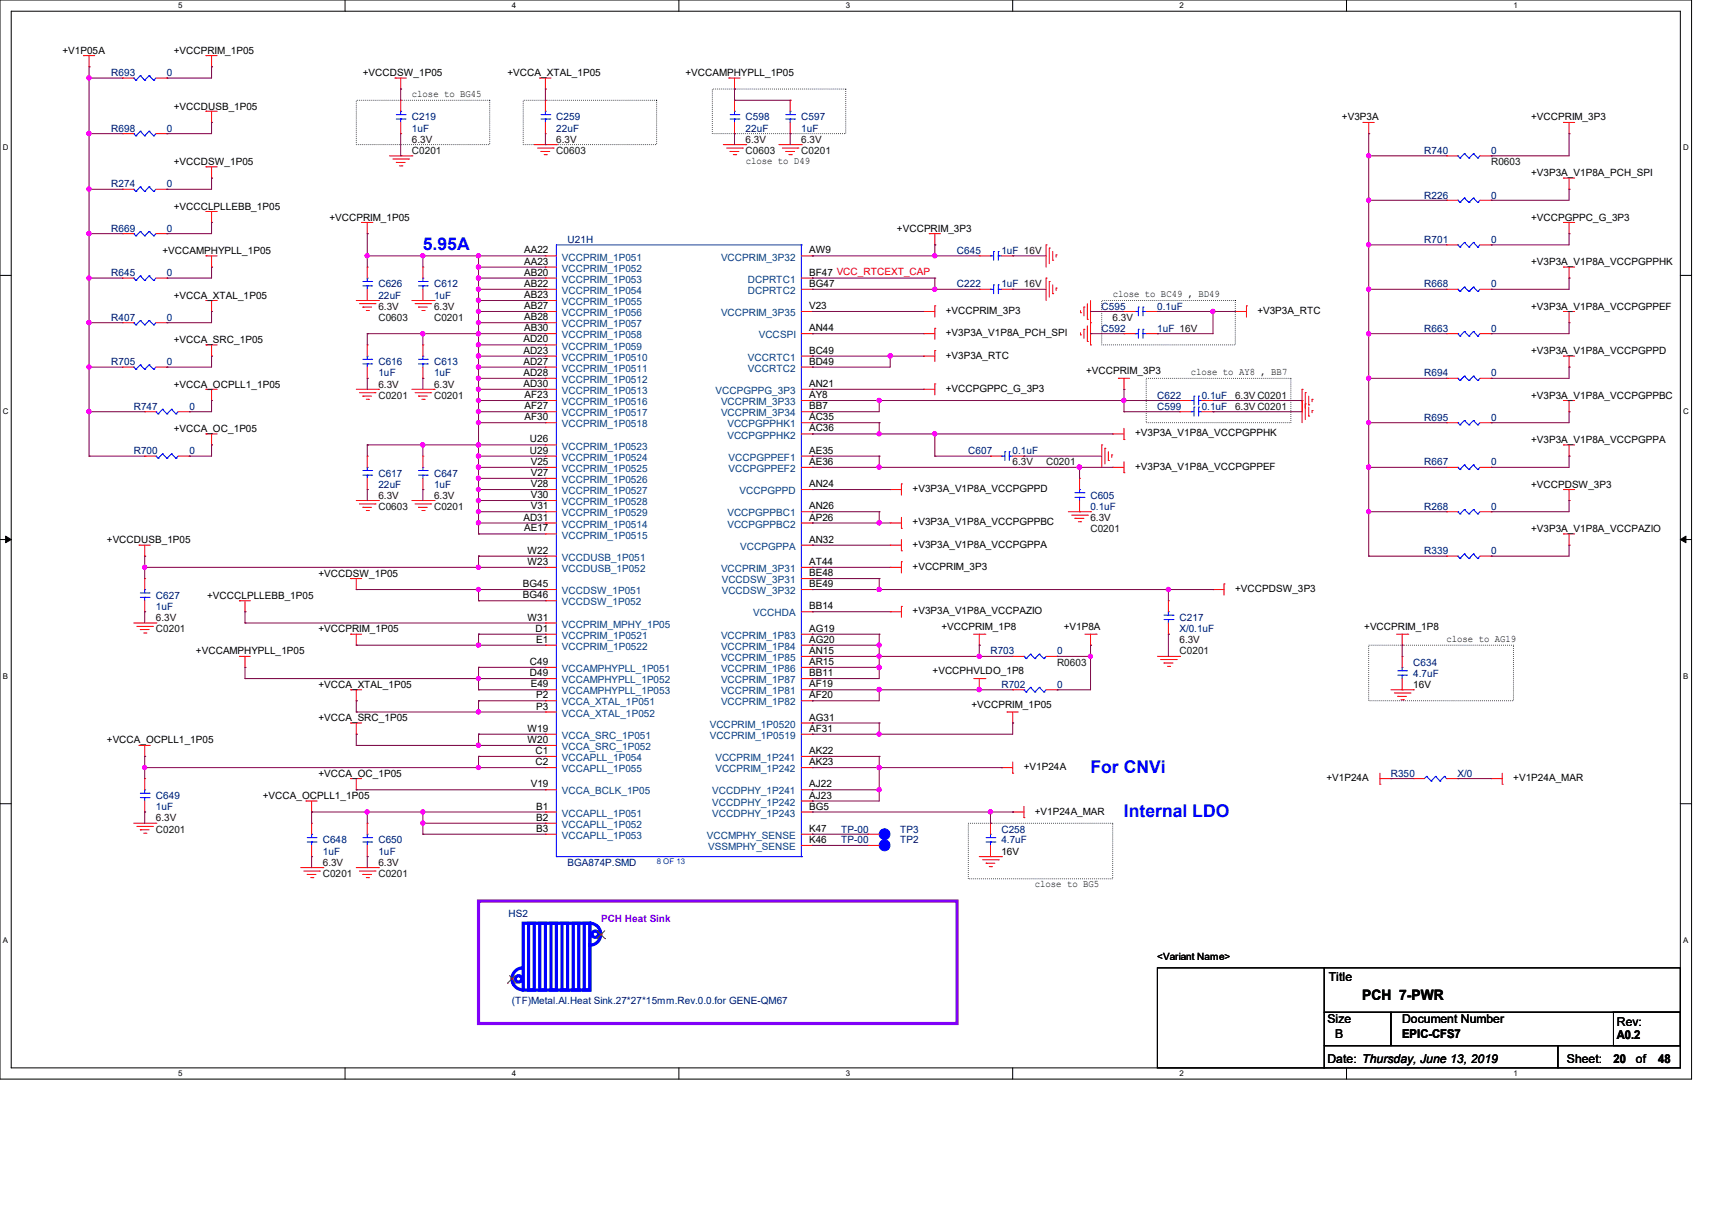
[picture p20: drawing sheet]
<svg xmlns="http://www.w3.org/2000/svg" width="297mm" height="210mm" viewBox="0 0 297 210" stroke-linecap="round" stroke-linejoin="round" font-family="sans-serif">
<defs><g id="words">
<g font-size="3" fill="#00f">
<text x="73.4" y="43.4">5.95A</text>
<text x="189.2" y="134.1">For CNVi</text>
<text x="195" y="141.9">Internal LDO</text>
</g>
<text font-size="2.5" x="236.3" y="173.6">PCH 7-PWR</text>
<g font-size="2.1">
<text x="230.5" y="170.3">Title</text>
<text x="230.3" y="177.6">Size</text>
<text x="243.3" y="177.6">Document Number</text>
<text x="280.5" y="178">Rev:</text>
<text x="230.3" y="184.4">Date: Thursday, June 13, 2019</text>
<text x="231.7" y="180.1">B</text>
<text x="243.2" y="180.2">EPIC-CFS7</text>
<text x="271.8" y="184.4">Sheet:</text>
<text x="279.9" y="184.4">20</text>
<text x="280.5" y="180.4">A0.2</text>
<text x="283.8" y="184.4">of</text>
<text x="287.7" y="184.4">48</text>
</g>
<g font-size="1.7">
<text x="10.8" y="9.4">+V1P05A</text>
<text x="30.1" y="9.4">+VCCPRIM_1P05</text>
<text x="62.9" y="13.2">+VCCDSW_1P05</text>
<text x="71.5" y="16.8">close to BG45</text>
<text x="88" y="13.2">+VCCA_XTAL_1P05</text>
<text x="118.9" y="13.2">+VCCAMPHYPLL_1P05</text>
<text x="30.1" y="19">+VCCDUSB_1P05</text>
<text x="232.8" y="20.9">+V3P3A</text>
<text x="265.6" y="20.9">+VCCPRIM_3P3</text>
<text x="30.1" y="28.7">+VCCDSW_1P05</text>
<text x="129.4" y="28.4">close to D49</text>
<text x="265.6" y="30.6">+V3P3A_V1P8A_PCH_SPI</text>
<text x="30.1" y="36.4">+VCCCLPLLEBB_1P05</text>
<text x="57.1" y="38.3">+VCCPRIM_1P05</text>
<text x="155.6" y="40.2">+VCCPRIM_3P3</text>
<text x="265.6" y="38.3">+VCCPGPPC_G_3P3</text>
<text x="28.2" y="44.1">+VCCAMPHYPLL_1P05</text>
<text x="90.9" y="44">AA22</text>
<text x="90.9" y="45.9">AA23</text>
<text x="90.9" y="47.8">AB20</text>
<text x="140.4" y="47.8">BF47 VCC_RTCEXT_CAP</text>
<text x="140.4" y="44">AW9</text>
<text x="265.6" y="46">+V3P3A_V1P8A_VCCPGPPHK</text>
<text x="30.1" y="51.8">+VCCA_XTAL_1P05</text>
<text x="90.9" y="49.8">AB22</text>
<text x="90.9" y="51.7">AB23</text>
<text x="90.9" y="53.6">AB27</text>
<text x="140.4" y="53.6">V23</text>
<text x="140.4" y="49.8">BG47</text>
<text x="193" y="51.6">close to BC49 , BD49</text>
<text x="265.6" y="53.8">+V3P3A_V1P8A_VCCPGPPEF</text>
<text x="30.1" y="59.5">+VCCA_SRC_1P05</text>
<text x="90.8" y="59.4">AD20</text>
<text x="90.9" y="55.6">AB28</text>
<text x="90.9" y="57.5">AB30</text>
<text x="140.4" y="57.5">AN44</text>
<text x="164.1" y="54.5">+VCCPRIM_3P3</text>
<text x="164.1" y="58.4">+V3P3A_V1P8A_PCH_SPI</text>
<text x="218.1" y="54.5">+V3P3A_RTC</text>
<text x="90.8" y="61.4">AD23</text>
<text x="90.8" y="63.3">AD27</text>
<text x="90.8" y="65.2">AD28</text>
<text x="140.4" y="63.3">BD49</text>
<text x="140.4" y="61.4">BC49</text>
<text x="164.1" y="62.2">+V3P3A_RTC</text>
<text x="188.4" y="64.9">+VCCPRIM_3P3</text>
<text x="206.6" y="65.1">close to AY8 , BB7</text>
<text x="265.6" y="61.5">+V3P3A_V1P8A_VCCPGPPD</text>
<text x="30.1" y="67.3">+VCCA_OCPLL1_1P05</text>
<text x="90.8" y="67.1">AD30</text>
<text x="91" y="69.1">AF23</text>
<text x="91" y="71">AF27</text>
<text x="140.4" y="71">BB7</text>
<text x="140.4" y="67.1">AN21</text>
<text x="140.4" y="69.1">AY8</text>
<text x="164.1" y="68">+VCCPGPPC_G_3P3</text>
<text x="265.6" y="69.2">+V3P3A_V1P8A_VCCPGPPBC</text>
<text x="30.1" y="75">+VCCA_OC_1P05</text>
<text x="91" y="72.9">AF30</text>
<text x="91.9" y="76.8">U26</text>
<text x="140.4" y="72.9">AC35</text>
<text x="140.4" y="74.9">AC36</text>
<text x="196.9" y="75.7">+V3P3A_V1P8A_VCCPGPPHK</text>
<text x="265.6" y="76.9">+V3P3A_V1P8A_VCCPGPPA</text>
<text x="91.9" y="78.7">U29</text>
<text x="92.1" y="82.6">V27</text>
<text x="92.1" y="80.7">V25</text>
<text x="140.4" y="78.7">AE35</text>
<text x="140.4" y="80.7">AE36</text>
<text x="196.9" y="81.5">+V3P3A_V1P8A_VCCPGPPEF</text>
<text x="92.1" y="88.4">V31</text>
<text x="92.1" y="86.4">V30</text>
<text x="92.1" y="84.5">V28</text>
<text x="140.4" y="84.5">AN24</text>
<text x="140.4" y="88.4">AN26</text>
<text x="158.3" y="85.4">+V3P3A_V1P8A_VCCPGPPD</text>
<text x="265.6" y="84.6">+VCCPDSW_3P3</text>
<text x="18.5" y="94.3">+VCCDUSB_1P05</text>
<text x="90.8" y="90.3">AD31</text>
<text x="90.9" y="92.2">AE17</text>
<text x="140.4" y="90.3">AP26</text>
<text x="140.4" y="94.2">AN32</text>
<text x="158.3" y="95">+V3P3A_V1P8A_VCCPGPPA</text>
<text x="158.3" y="91.2">+V3P3A_V1P8A_VCCPGPPBC</text>
<text x="265.6" y="92.4">+V3P3A_V1P8A_VCCPAZIO</text>
<text x="55.2" y="100.1">+VCCDSW_1P05</text>
<text x="90.7" y="101.9">BG45</text>
<text x="91.5" y="96.1">W22</text>
<text x="91.5" y="98">W23</text>
<text x="140.4" y="101.9">BE49</text>
<text x="140.4" y="100">BE48</text>
<text x="140.4" y="98">AT44</text>
<text x="158.3" y="98.9">+VCCPRIM_3P3</text>
<text x="35.9" y="103.9">+VCCCLPLLEBB_1P05</text>
<text x="90.7" y="103.8">BG46</text>
<text x="91.5" y="107.7">W31</text>
<text x="140.4" y="105.7">BB14</text>
<text x="158.3" y="106.6">+V3P3A_V1P8A_VCCPAZIO</text>
<text x="214.3" y="102.8">+VCCPDSW_3P3</text>
<text x="34" y="113.6">+VCCAMPHYPLL_1P05</text>
<text x="55.2" y="109.7">+VCCPRIM_1P05</text>
<text x="92.9" y="109.6">D1</text>
<text x="93" y="111.5">E1</text>
<text x="140.4" y="109.6">AG19</text>
<text x="140.4" y="111.5">AG20</text>
<text x="140.4" y="113.5">AN15</text>
<text x="163.3" y="109.3">+VCCPRIM_1P8</text>
<text x="184.6" y="109.3">+V1P8A</text>
<text x="236.7" y="109.3">+VCCPRIM_1P8</text>
<text x="250.9" y="111.5">close to AG19</text>
<text x="55.2" y="119.4">+VCCA_XTAL_1P05</text>
<text x="91.9" y="115.4">C49</text>
<text x="91.9" y="117.3">D49</text>
<text x="92.1" y="119.3">E49</text>
<text x="140.4" y="119.3">AF19</text>
<text x="140.4" y="117.3">BB11</text>
<text x="140.4" y="115.4">AR15</text>
<text x="161.8" y="117.1">+VCCPHVLDO_1P8</text>
<text x="245.2" y="119.4">16V</text>
<text x="55.2" y="125.2">+VCCA_SRC_1P05</text>
<text x="93" y="121.2">P2</text>
<text x="93" y="123.1">P3</text>
<text x="140.4" y="121.2">AF20</text>
<text x="140.4" y="125.1">AG31</text>
<text x="168.5" y="122.9">+VCCPRIM_1P05</text>
<text x="18.5" y="129">+VCCA_OCPLL1_1P05</text>
<text x="91.5" y="127">W19</text>
<text x="91.5" y="128.9">W20</text>
<text x="92.9" y="130.9">C1</text>
<text x="140.4" y="127">AF31</text>
<text x="140.4" y="130.9">AK22</text>
<text x="55.2" y="134.8">+VCCA_OC_1P05</text>
<text x="92.1" y="136.7">V19</text>
<text x="92.9" y="132.8">C2</text>
<text x="140.4" y="136.7">AJ22</text>
<text x="140.4" y="132.8">AK23</text>
<text x="177.6" y="133.6">+V1P24A</text>
<text x="230.1" y="135.6">+V1P24A</text>
<text x="262.5" y="135.6">+V1P24A_MAR</text>
<text x="45.6" y="138.7">+VCCA_OCPLL1_1P05</text>
<text x="93" y="142.5">B2</text>
<text x="93" y="140.5">B1</text>
<text x="140.4" y="138.6">AJ23</text>
<text x="140.4" y="140.5">BG5</text>
<text x="179.5" y="141.4">+V1P24A_MAR</text>
<text x="93" y="144.4">B3</text>
<text x="140.4" y="144.4">K47</text>
<text x="140.4" y="146.3">K46</text>
<text x="173.7" y="148.3">16V</text>
<text x="179.5" y="153.9">close to BG5</text>
<text x="200.8" y="166.7">&lt;Variant Name&gt;</text>
</g>
<g font-size="1.7" fill="#000080">
<text x="19.3" y="13.2">R693</text>
<text x="29" y="13.2">0</text>
<text x="19.3" y="22.9">R698</text>
<text x="29" y="22.9">0</text>
<text x="71.5" y="20.9">C219</text>
<text x="71.5" y="22.9">1uF</text>
<text x="96.5" y="20.9">C259</text>
<text x="96.5" y="22.9">22uF</text>
<text x="129.4" y="20.9">C598</text>
<text x="129.4" y="22.9">22uF</text>
<text x="139" y="20.9">C597</text>
<text x="139" y="22.9">1uF</text>
<text x="247.1" y="26.7">R740</text>
<text x="258.7" y="26.7">0</text>
<text x="19.3" y="32.5">R274</text>
<text x="29" y="32.5">0</text>
<text x="247.1" y="34.5">R226</text>
<text x="258.7" y="34.5">0</text>
<text x="19.3" y="40.2">R669</text>
<text x="29" y="40.2">0</text>
<text x="19.3" y="48">R645</text>
<text x="29" y="48">0</text>
<text x="98.5" y="42.2">U21H</text>
<text x="166" y="44.1">C645</text>
<text x="173.7" y="44.1">1uF 16V</text>
<text x="247.1" y="42.2">R701</text>
<text x="258.7" y="42.2">0</text>
<text x="65.7" y="49.9">C626</text>
<text x="65.7" y="51.8">22uF</text>
<text x="75.3" y="49.9">C612</text>
<text x="75.3" y="51.8">1uF</text>
<text x="166" y="49.9">C222</text>
<text x="173.7" y="49.9">1uF 16V</text>
<text x="191.1" y="53.8">C595</text>
<text x="200.8" y="53.8">0.1uF</text>
<text x="247.1" y="49.9">R668</text>
<text x="258.7" y="49.9">0</text>
<text x="19.3" y="55.7">R407</text>
<text x="29" y="55.7">0</text>
<text x="191.1" y="57.6">C592</text>
<text x="200.8" y="57.6">1uF 16V</text>
<text x="247.1" y="57.6">R663</text>
<text x="258.7" y="57.6">0</text>
<text x="19.3" y="63.4">R705</text>
<text x="29" y="63.4">0</text>
<text x="65.7" y="63.4">C616</text>
<text x="65.7" y="65.3">1uF</text>
<text x="75.3" y="63.4">C613</text>
<text x="75.3" y="65.3">1uF</text>
<text x="247.1" y="65.3">R694</text>
<text x="258.7" y="65.3">0</text>
<text x="23.2" y="71.1">R747</text>
<text x="32.8" y="71.1">0</text>
<text x="200.8" y="69.2">C622</text>
<text x="200.8" y="71.1">C599</text>
<text x="208.5" y="69.2">0.1uF</text>
<text x="208.5" y="71.1">0.1uF</text>
<text x="247.1" y="73.1">R695</text>
<text x="258.7" y="73.1">0</text>
<text x="23.2" y="78.8">R700</text>
<text x="32.8" y="78.8">0</text>
<text x="65.7" y="82.7">C617</text>
<text x="75.3" y="82.7">C647</text>
<text x="168" y="78.8">C607</text>
<text x="175.7" y="78.8">0.1uF</text>
<text x="247.1" y="80.8">R667</text>
<text x="258.7" y="80.8">0</text>
<text x="65.7" y="84.6">22uF</text>
<text x="75.3" y="84.6">1uF</text>
<text x="189.2" y="86.6">C605</text>
<text x="189.2" y="88.5">0.1uF</text>
<text x="247.1" y="88.5">R268</text>
<text x="258.7" y="88.5">0</text>
<text x="247.1" y="96.2">R339</text>
<text x="258.7" y="96.2">0</text>
<text x="27" y="103.9">C627</text>
<text x="27" y="105.9">1uF</text>
<text x="204.6" y="107.8">C217</text>
<text x="171.8" y="113.6">R703</text>
<text x="183.4" y="113.6">0</text>
<text x="204.6" y="109.7">X/0.1uF</text>
<text x="173.7" y="119.4">R702</text>
<text x="183.4" y="119.4">0</text>
<text x="245.2" y="115.5">C634</text>
<text x="245.2" y="117.4">4.7uF</text>
<text x="241.3" y="134.8">R350</text>
<text x="252.9" y="134.8">X/0</text>
<text x="27" y="138.7">C649</text>
<text x="27" y="140.6">1uF</text>
<text x="56" y="146.4">C648</text>
<text x="56" y="148.3">1uF</text>
<text x="65.7" y="146.4">C650</text>
<text x="65.7" y="148.3">1uF</text>
<text x="146" y="144.5">TP-00</text>
<text x="146" y="146.4">TP-00</text>
<text x="156.2" y="144.5">TP3</text>
<text x="156.2" y="146.4">TP2</text>
<text x="173.7" y="144.5">C258</text>
<text x="173.7" y="146.4">4.7uF</text>
<text x="98.5" y="150.3">BGA874P.SMD</text>
<text x="88.2" y="159.1">HS2</text>
<text x="88.8" y="174.2">(TF)Metal.Al.Heat Sink.27*27*15mm.Rev.0.0.for GENE-QM67</text>
</g>
<g font-size="1.7" fill="#400000">
<text x="71.5" y="24.8">6.3V</text>
<text x="96.5" y="24.8">6.3V</text>
<text x="129.4" y="24.8">6.3V</text>
<text x="139" y="24.8">6.3V</text>
<text x="65.7" y="53.8">6.3V</text>
<text x="75.3" y="53.8">6.3V</text>
<text x="193" y="55.7">6.3V</text>
<text x="65.7" y="67.3">6.3V</text>
<text x="75.3" y="67.3">6.3V</text>
<text x="214.3" y="69.2">6.3V C0201</text>
<text x="214.3" y="71.1">6.3V C0201</text>
<text x="175.7" y="80.8">6.3V</text>
<text x="65.7" y="86.6">6.3V</text>
<text x="75.3" y="86.6">6.3V</text>
<text x="189.2" y="90.4">6.3V</text>
<text x="27" y="107.8">6.3V</text>
<text x="204.6" y="111.7">6.3V</text>
<text x="27" y="142.5">6.3V</text>
<text x="56" y="150.3">6.3V</text>
<text x="65.7" y="150.3">6.3V</text>
</g>
<g font-size="1.7" fill="#004000">
<text x="71.5" y="26.7">C0201</text>
<text x="96.5" y="26.7">C0603</text>
<text x="129.4" y="26.7">C0603</text>
<text x="139" y="26.7">C0201</text>
<text x="258.7" y="28.7">R0603</text>
<text x="65.7" y="55.7">C0603</text>
<text x="75.3" y="55.7">C0201</text>
<text x="65.7" y="69.2">C0201</text>
<text x="75.3" y="69.2">C0201</text>
<text x="181.5" y="80.8">C0201</text>
<text x="65.7" y="88.5">C0603</text>
<text x="75.3" y="88.5">C0201</text>
<text x="189.2" y="92.4">C0201</text>
<text x="27" y="109.7">C0201</text>
<text x="204.6" y="113.6">C0201</text>
<text x="183.4" y="115.5">R0603</text>
<text x="27" y="144.5">C0201</text>
<text x="56" y="152.2">C0201</text>
<text x="65.7" y="152.2">C0201</text>
</g>
<g font-size="1.7" fill="#004080">
<text x="97.5" y="45.2">VCCPRIM_1P051</text>
<text x="97.5" y="47.2">VCCPRIM_1P052</text>
<text x="125.1" y="45.2">VCCPRIM_3P32</text>
<text x="97.5" y="49.1">VCCPRIM_1P053</text>
<text x="97.5" y="51">VCCPRIM_1P054</text>
<text x="97.5" y="53">VCCPRIM_1P055</text>
<text x="129.7" y="51">DCPRTC2</text>
<text x="129.7" y="49.1">DCPRTC1</text>
<text x="97.5" y="54.9">VCCPRIM_1P056</text>
<text x="97.5" y="56.8">VCCPRIM_1P057</text>
<text x="97.5" y="58.7">VCCPRIM_1P058</text>
<text x="125.1" y="54.9">VCCPRIM_3P35</text>
<text x="131.6" y="58.7">VCCSPI</text>
<text x="97.5" y="60.7">VCCPRIM_1P059</text>
<text x="97.5" y="62.6">VCCPRIM_1P0510</text>
<text x="97.5" y="64.5">VCCPRIM_1P0511</text>
<text x="129.7" y="64.5">VCCRTC2</text>
<text x="129.7" y="62.6">VCCRTC1</text>
<text x="97.5" y="66.5">VCCPRIM_1P0512</text>
<text x="97.5" y="68.4">VCCPRIM_1P0513</text>
<text x="97.5" y="70.3">VCCPRIM_1P0516</text>
<text x="124.2" y="68.4">VCCPGPPG_3P3</text>
<text x="125.1" y="70.3">VCCPRIM_3P33</text>
<text x="97.5" y="74.2">VCCPRIM_1P0518</text>
<text x="97.5" y="72.3">VCCPRIM_1P0517</text>
<text x="125.1" y="72.3">VCCPRIM_3P34</text>
<text x="126.2" y="74.2">VCCPGPPHK1</text>
<text x="126.2" y="76.1">VCCPGPPHK2</text>
<text x="97.5" y="83.8">VCCPRIM_1P0526</text>
<text x="97.5" y="81.9">VCCPRIM_1P0525</text>
<text x="97.5" y="80">VCCPRIM_1P0524</text>
<text x="97.5" y="78">VCCPRIM_1P0523</text>
<text x="126.4" y="80">VCCPGPPEF1</text>
<text x="126.4" y="81.9">VCCPGPPEF2</text>
<text x="97.5" y="89.6">VCCPRIM_1P0529</text>
<text x="97.5" y="87.7">VCCPRIM_1P0528</text>
<text x="97.5" y="85.8">VCCPRIM_1P0527</text>
<text x="126.2" y="89.6">VCCPGPPBC1</text>
<text x="128.3" y="85.8">VCCPGPPD</text>
<text x="97.5" y="91.6">VCCPRIM_1P0514</text>
<text x="97.5" y="93.5">VCCPRIM_1P0515</text>
<text x="126.2" y="91.6">VCCPGPPBC2</text>
<text x="128.4" y="95.4">VCCPGPPA</text>
<text x="97.5" y="97.3">VCCDUSB_1P051</text>
<text x="97.5" y="99.3">VCCDUSB_1P052</text>
<text x="125.1" y="99.3">VCCPRIM_3P31</text>
<text x="125.2" y="101.2">VCCDSW_3P31</text>
<text x="97.5" y="103.1">VCCDSW_1P051</text>
<text x="97.5" y="105.1">VCCDSW_1P052</text>
<text x="125.2" y="103.1">VCCDSW_3P32</text>
<text x="130.7" y="107">VCCHDA</text>
<text x="97.5" y="108.9">VCCPRIM_MPHY_1P05</text>
<text x="97.5" y="112.8">VCCPRIM_1P0522</text>
<text x="97.5" y="110.9">VCCPRIM_1P0521</text>
<text x="125.1" y="110.9">VCCPRIM_1P83</text>
<text x="125.1" y="112.8">VCCPRIM_1P84</text>
<text x="97.5" y="116.6">VCCAMPHYPLL_1P051</text>
<text x="97.5" y="118.6">VCCAMPHYPLL_1P052</text>
<text x="125.1" y="114.7">VCCPRIM_1P85</text>
<text x="125.1" y="118.6">VCCPRIM_1P87</text>
<text x="125.1" y="116.6">VCCPRIM_1P86</text>
<text x="97.5" y="120.5">VCCAMPHYPLL_1P053</text>
<text x="97.5" y="122.4">VCCA_XTAL_1P051</text>
<text x="97.5" y="124.4">VCCA_XTAL_1P052</text>
<text x="125.1" y="120.5">VCCPRIM_1P81</text>
<text x="125.1" y="122.4">VCCPRIM_1P82</text>
<text x="97.5" y="128.2">VCCA_SRC_1P051</text>
<text x="97.5" y="130.2">VCCA_SRC_1P052</text>
<text x="123.1" y="128.2">VCCPRIM_1P0519</text>
<text x="123.1" y="126.3">VCCPRIM_1P0520</text>
<text x="97.5" y="134">VCCAPLL_1P055</text>
<text x="97.5" y="132.1">VCCAPLL_1P054</text>
<text x="97.5" y="137.9">VCCA_BCLK_1P05</text>
<text x="123.6" y="137.9">VCCDPHY_1P241</text>
<text x="124.1" y="134">VCCPRIM_1P242</text>
<text x="124.1" y="132.1">VCCPRIM_1P241</text>
<text x="97.5" y="143.7">VCCAPLL_1P052</text>
<text x="97.5" y="141.7">VCCAPLL_1P051</text>
<text x="123.6" y="139.8">VCCDPHY_1P242</text>
<text x="123.6" y="141.7">VCCDPHY_1P243</text>
<text x="97.5" y="145.6">VCCAPLL_1P053</text>
<text x="122.6" y="145.6">VCCMPHY_SENSE</text>
<text x="122.9" y="147.5">VSSMPHY_SENSE</text>
</g>
<text font-size="1.7" fill="#8000ff" x="104.3" y="159.9">PCH Heat Sink</text>
<g font-size="1.4">
<text x="30.9" y="1.4">5</text>
<text x="88.8" y="1.4">4</text>
<text x="146.7" y="1.4">3</text>
<text x="204.6" y="1.4">2</text>
<text x="262.6" y="1.4">1</text>
<text x=".5" y="26.1">D</text>
<text x="292" y="26.1">D</text>
<text x=".5" y="71.9">C</text>
<text x="292" y="71.9">C</text>
<text x=".5" y="117.8">B</text>
<text x="292" y="117.8">B</text>
<text x=".5" y="163.6">A</text>
<text x="292" y="163.6">A</text>
<text x="30.9" y="186.8">5</text>
<text x="88.8" y="186.8">4</text>
<text x="146.7" y="186.8">3</text>
<text x="204.6" y="186.8">2</text>
<text x="262.6" y="186.8">1</text>
</g>
<text font-size="1.4" fill="#00f" x="113.9" y="149.9">8 OF 13</text>
</g></defs>
<path d="M0 0h293.5v187.3h-293.5zM1.9 1.9h289.6v183.4h-289.6z" fill="none" stroke="#000" stroke-width=".17"/>
<g fill="#fff">
<path d="M30.9 .2h.8v1.5h-.8z"/>
<path d="M30.9 185.5h.8v1.6h-.8z"/>
</g>
<path d="M59.9 0v1.9M59.9 185.3v2" fill="none" stroke="#000" stroke-width=".17"/>
<g fill="#fff">
<path d="M88.8 .2h.8v1.5h-.8z"/>
<path d="M88.8 185.5h.8v1.6h-.8z"/>
</g>
<path d="M117.8 0v1.9M117.8 185.3v2" fill="none" stroke="#000" stroke-width=".17"/>
<g fill="#fff">
<path d="M146.7 .2h.8v1.5h-.8z"/>
<path d="M146.7 185.5h.8v1.6h-.8z"/>
</g>
<path d="M175.7 0v1.9M175.7 185.3v2" fill="none" stroke="#000" stroke-width=".17"/>
<g fill="#fff">
<path d="M204.6 .2h.8v1.5h-.8z"/>
<path d="M204.6 185.5h.8v1.6h-.8z"/>
</g>
<path d="M233.6 0v1.9M233.6 185.3v2" fill="none" stroke="#000" stroke-width=".17"/>
<g fill="#fff">
<path d="M262.6 .2h.7v1.5h-.7z"/>
<path d="M262.6 185.5h.7v1.6h-.7z"/>
<path d="M.5 24.8h1v1.6h-1z"/>
<path d="M292 24.8h1v1.6h-1z"/>
<path d="M.5 70.7h1v1.5h-1z"/>
<path d="M292 70.7h1v1.5h-1z"/>
</g>
<path d="M0 47.8h1.9M291.5 47.8h2" fill="none" stroke="#000" stroke-width=".17"/>
<g fill="#fff">
<path d="M.5 116.5h.9v1.6h-.9z"/>
<path d="M292 116.5h.9v1.6h-.9z"/>
</g>
<path d="M0 93.6h1.9M291.5 93.6h2" fill="none" stroke="#000" stroke-width=".17"/>
<path d="M1 93l.9 .6-.9 .6zM291.5 93.6l1-.6v1.2z" fill="#000" stroke="#000" stroke-width=".17"/>
<g fill="#fff">
<path d="M.5 162.4h.9v1.5h-.9z"/>
<path d="M292 162.4h.9v1.5h-.9z"/>
</g>
<path d="M0 139.5h1.9M291.5 139.5h2M200.8 168h28.9v17.3h-28.9zM229.7 175.7h11.6v5.8h-11.6zM229.7 168h61.8v7.7h-61.8zM241.3 175.7h50.2v5.8h-50.2zM279.9 175.7h11.6v5.8h-11.6zM229.7 181.5h40.6v3.8h-40.6zM270.3 181.5h21.2v3.8h-21.2z" fill="none" stroke="#000" stroke-width=".17"/>
<path d="M83 156.4h83v21.2h-83z" fill="none" stroke="#8000ff" stroke-width=".55"/>
<path d="M61.8 17.4h23.2v7.7h-23.2zM90.8 17.4h23.1v7.7h-23.1zM123.6 15.5h23.1v7.7h-23.1zM191.1 52.2h23.2v7.7h-23.2zM198.8 65.7h25.1v7.7h-25.1zM237.4 112h25.2v9.6h-25.2zM168 142.9h25v9.6h-25z" fill="none" stroke="#000" stroke-width=".17" stroke-dasharray="0 .3"/>
<g fill="none" stroke="#f00" stroke-width=".17">
<path d="M14.5 9.7h.1M14.5 9.7h1.9M15.5 11.6h.1M15.5 9.7v1.9M21.3 13.5h.1M21.3 13.5h1.9M27.1 13.5h1.9M29 13.5h.1M35.7 9.7h.1M35.7 19.3h.1M35.7 9.7h2M35.7 19.3h2"/>
<path d="M36.7 11.6h.1M36.7 9.7v1.9M36.7 19.3v2M68.5 13.5h.1M68.5 13.5h2M69.5 15.5h.1M69.5 17.4h.1M69.5 13.5v2M69.5 17.4v1.9M93.6 13.5h.1M93.6 13.5h2M94.6 15.5h.1"/>
<path d="M94.6 17.4h.1M94.6 13.5v2M94.6 17.4v1.9M126.4 13.5h.1M126.4 13.5h2M127.4 15.5h.1M127.4 17.4h.1M127.4 13.5v2M127.4 17.4v1.9M137.1 17.4h.1M137.1 17.4v1.9M21.3 32.9h.1"/>
<path d="M21.3 23.2h.1M21.3 32.9h1.9M21.3 23.2h1.9M27.1 32.9h1.9M27.1 23.2h1.9M29 32.9h.1M29 23.2h.1M35.7 29h.1M35.7 36.7h.1M35.7 29h2M35.7 36.7h2M36.7 21.3h.1"/>
<path d="M36.7 30.9h.1M36.7 38.6h.1M36.7 29v1.9M36.7 36.7v1.9M62.7 38.6h.1M62.7 38.6h2M63.7 38.6v2M67.6 27.1h3.9M68.2 27.6h2.7M68.7 28.2h.1M68.7 28.2h1.6M69.3 28.8h.4"/>
<path d="M69.5 23.2h.1M69.5 21.3v1.9M69.7 28.8h.1M70.9 27.6h.1M71.5 27.1h.1M92.7 25.1h3.8M93.3 25.7h2.7M93.9 26.3h.1M93.9 26.3h1.5M94.4 26.8h.4M94.6 23.2h.1M94.6 21.3v1.9"/>
<path d="M94.8 26.8h.1M96 25.7h.1M96.5 25.1h.1M125.5 25.1h3.9M126.1 25.7h2.7M126.7 26.3h.1M126.7 26.3h1.5M127.2 26.8h.4M127.4 23.2h.1M127.4 21.3v1.9M127.6 26.8h.1M128.8 25.7h.1"/>
<path d="M129.4 25.1h.1M135.1 25.1h3.9M135.7 25.7h2.7M136.3 26.3h.1M136.3 26.3h1.5M136.9 26.8h.4M137.1 23.2h.1M137.1 21.3v1.9M137.3 26.8h.1M138.4 25.7h.1M139 25.1h.1M236.5 21.3h.1"/>
<path d="M236.5 21.3h1.9M237.4 23.2h.1M237.4 21.3v1.9M251 34.8h.1M251 27.1h.1M251 27.1h1.9M251 34.8h1.9M256.8 27.1h1.9M256.8 34.8h1.9M258.7 34.8h.1M258.7 27.1h.1M271.2 21.3h.1"/>
<path d="M271.2 30.9h.1M271.2 38.6h.1M271.2 38.6h2M271.2 21.3h2M271.2 30.9h2M272.2 23.2h.1M272.2 32.9h.1M272.2 21.3v1.9M272.2 30.9v2M272.2 38.6v2M21.3 56h.1M21.3 48.3h.1"/>
<path d="M21.3 40.6h.1M21.3 40.6h1.9M21.3 56h1.9M21.3 48.3h1.9M27.1 40.6h1.9M27.1 56h1.9M27.1 48.3h1.9M29 56h.1M29 48.3h.1M29 40.6h.1M35.7 44.4h.1M35.7 52.2h.1"/>
<path d="M35.7 59.9h.1M35.7 52.2h2M35.7 44.4h2M35.7 59.9h2M36.7 46.4h.1M36.7 54.1h.1M36.7 44.4v2M36.7 52.2v1.9M36.7 59.9v1.9M61.8 52.2h3.9M62.4 52.7h2.7M62.9 53.3h.1"/>
<path d="M62.9 53.3h1.6M63.5 53.9h.4M63.7 40.6h.1M63.7 52.2h.1M63.7 46.4h.1M63.7 59.9h.1M63.7 46.4v1.9M63.7 50.2v2M63.7 59.9v1.9M63.9 53.9h.1M65.1 52.7h.1M65.7 52.2h.1"/>
<path d="M71.5 52.2h3.8M72 52.7h2.7M72.6 53.3h.1M72.6 53.3h1.5M73.2 53.9h.4M73.4 52.2h.1M73.4 46.4h.1M73.4 59.9h.1M73.4 46.4v1.9M73.4 50.2v2M73.4 59.9v1.9M73.6 53.9h.1"/>
<path d="M74.7 52.7h.1M75.3 52.2h.1M94.6 44.4h.1M94.6 46.4h.1M94.6 48.3h.1M94.6 50.2h.1M94.6 52.2h.1M94.6 54.1h.1M94.6 56h.1M94.6 57.9h.1M94.6 59.9h.1M94.6 52.2h1.9"/>
<path d="M94.6 54.1h1.9M94.6 57.9h1.9M94.6 44.4h1.9M94.6 59.9h1.9M94.6 46.4h1.9M94.6 56h1.9M94.6 48.3h1.9M94.6 50.2h1.9M139 54.1h1.9M139 57.9h1.9M139 44.4h1.9M139 48.3h1.9"/>
<path d="M139 50.2h1.9M140.9 57.9h.1M140.9 54.1h.1M140.9 50.2h.1M140.9 48.3h.1M140.9 44.4h.1M160.2 54.1h.1M160.2 57.9h.1M160.2 54.1h2M160.2 57.9h2M161.2 40.6h.1M161.2 40.6h2"/>
<path d="M162.2 42.5h.1M162.2 53.1h.1M162.2 57h.1M162.2 40.6v1.9M162.2 53.1v1.9M162.2 57v1.9M169.9 50.2h.1M169.9 44.4h.1M169.9 44.4h1.9M169.9 50.2h1.9M173.7 44.4h2M173.7 50.2h2"/>
<path d="M175.7 50.2h.1M175.7 44.4h.1M181.5 48.3h.1M181.5 42.5h.1M181.5 42.5v3.9M181.5 48.3v3.9M182 48.9h.1M182 43.1h.1M182 43.1v2.7M182 48.9v2.7M182.6 51h.1M182.6 45.2h.1"/>
<path d="M182.6 43.6v1.6M182.6 49.4v1.6M183.2 50h.1M183.2 44.2h.1M183.2 44.2v.4M183.2 50v.4M187.5 54.3h.1M187.5 58.1h.1M187.5 53.9v.4M187.5 57.7v.4M188 53.3h.1M188 57.1h.1"/>
<path d="M188 53.3v1.5M188 57.1v1.6M188.6 55.4h.1M188.6 59.3h.1M188.6 52.7v2.7M188.6 56.6v2.7M189.2 56h.1M189.2 59.9h.1M189.2 52.2v7.7M195 57.9h.1M195 54.1h.1M195 54.1h1.9"/>
<path d="M195 57.9h1.9M198.8 54.1h2M198.8 57.9h2M200.8 57.9h.1M200.8 54.1h.1M214.3 54.1h.1M214.3 54.1h1.9M216.2 53.1h.1M216.2 53.1v1.9M251 42.5h.1M251 57.9h.1M251 50.2h.1"/>
<path d="M251 57.9h1.9M251 42.5h1.9M251 50.2h1.9M256.8 57.9h1.9M256.8 42.5h1.9M256.8 50.2h1.9M258.7 42.5h.1M258.7 57.9h.1M258.7 50.2h.1M271.2 46.4h.1M271.2 54.1h.1M271.2 54.1h2"/>
<path d="M271.2 46.4h2M272.2 40.6h.1M272.2 48.3h.1M272.2 56h.1M272.2 46.4v1.9M272.2 54.1v1.9M21.3 63.7h.1M21.3 63.7h1.9M25.1 79.2h.1M25.1 71.5h.1M25.1 71.5h2M25.1 79.2h2"/>
<path d="M27.1 63.7h1.9M29 63.7h.1M30.9 71.5h2M30.9 79.2h2M32.9 79.2h.1M32.9 71.5h.1M35.7 67.6h.1M35.7 75.3h.1M35.7 67.6h2M35.7 75.3h2M36.7 61.8h.1M36.7 69.5h.1"/>
<path d="M36.7 77.2h.1M36.7 67.6v1.9M36.7 75.3v1.9M61.8 67.6h3.9M62.4 68.2h2.7M62.9 68.7h.1M62.9 68.7h1.6M63.5 69.3h.4M63.7 79.2h.1M63.7 65.7h.1M63.7 63.7v2M63.7 79.2v1.9"/>
<path d="M63.9 69.3h.1M65.1 68.2h.1M65.7 67.6h.1M71.5 67.6h3.8M72 68.2h2.7M72.6 68.7h.1M72.6 68.7h1.5M73.2 69.3h.4M73.4 79.2h.1M73.4 65.7h.1M73.4 63.7v2M73.4 79.2v1.9"/>
<path d="M73.6 69.3h.1M74.7 68.2h.1M75.3 67.6h.1M94.6 61.8h.1M94.6 63.7h.1M94.6 65.7h.1M94.6 67.6h.1M94.6 69.5h.1M94.6 73.4h.1M94.6 71.5h.1M94.6 79.2h.1M94.6 77.2h.1"/>
<path d="M94.6 67.6h1.9M94.6 61.8h1.9M94.6 65.7h1.9M94.6 69.5h1.9M94.6 77.2h1.9M94.6 71.5h1.9M94.6 79.2h1.9M94.6 63.7h1.9M94.6 73.4h1.9M139 67.6h1.9M139 61.8h1.9M139 75.3h1.9"/>
<path d="M139 69.5h1.9M139 71.5h1.9M139 79.2h1.9M139 63.7h1.9M139 73.4h1.9M140.9 73.4h.1M140.9 75.3h.1M140.9 79.2h.1M140.9 63.7h.1M140.9 61.8h.1M140.9 71.5h.1M140.9 67.6h.1"/>
<path d="M140.9 69.5h.1M160.2 67.6h.1M160.2 61.8h.1M160.2 67.6h2M160.2 61.8h2M162.2 66.6h.1M162.2 60.8h.1M162.2 60.8v1.9M162.2 66.6v1.9M171.8 79.2h.1M171.8 79.2h1.9M175.7 79.2h1.9"/>
<path d="M177.6 79.2h.1M191.1 77.2h.1M191.1 77.2v3.9M191.7 77.8h.1M191.7 77.8v2.7M192.3 79.9h.1M192.3 78.4v1.5M192.9 79h.1M192.9 79v.4M193 75.3h.1M193 75.3h2M194 65.7h.1"/>
<path d="M194 65.7h2M195 76.3h.1M195 67.6h.1M195 65.7v1.9M195 74.3v2M204.6 69.5h.1M204.6 71.5h.1M204.6 69.5h2M204.6 71.5h2M208.5 69.5h1.9M208.5 71.5h1.9M210.4 69.5h.1"/>
<path d="M210.4 71.5h.1M225.9 67.6h.1M225.9 69.5h.1M225.9 67.6v5.8M226.4 68.2h.1M226.4 70.1h.1M226.4 68.2v4.6M227 70.3h.1M227 72.2h.1M227 68.7v1.6M227 70.7v1.5M227.6 69.3h.1"/>
<path d="M227.6 71.2h.1M227.6 69.3v.4M227.6 71.2v.4M251 73.4h.1M251 65.7h.1M251 65.7h1.9M251 73.4h1.9M256.8 65.7h1.9M256.8 73.4h1.9M258.7 73.4h.1M258.7 65.7h.1M271.2 61.8h.1"/>
<path d="M271.2 69.5h.1M271.2 77.2h.1M271.2 61.8h2M271.2 69.5h2M271.2 77.2h2M272.2 63.7h.1M272.2 71.5h.1M272.2 79.2h.1M272.2 61.8v1.9M272.2 69.5v2M272.2 77.2v2M24.1 94.6h.1"/>
<path d="M24.1 94.6h2M25.1 96.5h.1M25.1 94.6v1.9M61.8 86.9h3.9M62.4 87.5h2.7M62.9 88.1h.1M62.9 88.1h1.6M63.5 88.6h.4M63.7 85h.1M63.7 83v2M63.9 88.6h.1M65.1 87.5h.1"/>
<path d="M65.7 86.9h.1M71.5 86.9h3.8M72 87.5h2.7M72.6 88.1h.1M72.6 88.1h1.5M73.2 88.6h.4M73.4 85h.1M73.4 83v2M73.6 88.6h.1M74.7 87.5h.1M75.3 86.9h.1M94.6 90.8h.1"/>
<path d="M94.6 92.7h.1M94.6 96.5h.1M94.6 98.5h.1M94.6 88.8h.1M94.6 86.9h.1M94.6 85h.1M94.6 83h.1M94.6 81.1h.1M94.6 88.8h1.9M94.6 86.9h1.9M94.6 98.5h1.9M94.6 90.8h1.9"/>
<path d="M94.6 85h1.9M94.6 81.1h1.9M94.6 92.7h1.9M94.6 96.5h1.9M94.6 83h1.9M139 88.8h1.9M139 94.6h1.9M139 98.5h1.9M139 90.8h1.9M139 85h1.9M139 81.1h1.9M140.9 81.1h.1"/>
<path d="M140.9 85h.1M140.9 88.8h.1M140.9 90.8h.1M140.9 94.6h.1M140.9 98.5h.1M154.4 98.5h.1M154.4 94.6h.1M154.4 90.8h.1M154.4 85h.1M154.4 94.6h2M154.4 98.5h2M154.4 90.8h2"/>
<path d="M154.4 85h2M156.4 97.5h.1M156.4 95.6h.1M156.4 91.7h.1M156.4 84h.1M156.4 84v1.9M156.4 89.8v1.9M156.4 93.6v2M156.4 97.5v1.9M185.3 88.8h3.9M185.9 89.4h2.7M186.5 90h.1"/>
<path d="M186.5 90h1.5M187.1 90.6h.4M187.3 88.8h.1M187.3 83h.1M187.3 83v2M187.3 86.9v1.9M187.5 90.6h.1M188.6 89.4h.1M189.2 88.8h.1M193 81.1h.1M193 81.1h2M195 82h.1"/>
<path d="M195 80.1v1.9M251 88.8h.1M251 81.1h.1M251 96.5h.1M251 88.8h1.9M251 81.1h1.9M251 96.5h1.9M256.8 88.8h1.9M256.8 81.1h1.9M256.8 96.5h1.9M258.7 88.8h.1M258.7 81.1h.1"/>
<path d="M258.7 96.5h.1M271.2 85h.1M271.2 92.7h.1M271.2 85h2M271.2 92.7h2M272.2 86.9h.1M272.2 94.6h.1M272.2 85v1.9M272.2 92.7v1.9M23.2 108.1h3.9M23.7 108.7h2.8M24.3 109.3h.1"/>
<path d="M24.3 109.3h1.6M24.9 109.9h.4M25.1 106.2h.1M25.1 100.4h.1M25.1 100.4v1.9M25.1 104.3v1.9M25.3 109.9h.1M26.5 108.7h.1M27.1 108.1h.1M41.5 113.9h.1M41.5 104.3h.1M41.5 113.9h1.9"/>
<path d="M41.5 104.3h1.9M42.5 115.8h.1M42.5 106.2h.1M42.5 104.3v1.9M42.5 113.9v1.9M60.8 119.7h.1M60.8 100.4h.1M60.8 110.1h.1M60.8 119.7h1.9M60.8 100.4h1.9M60.8 110.1h1.9M61.8 102.3h.1"/>
<path d="M61.8 112h.1M61.8 100.4v1.9M61.8 110.1v1.9M61.8 119.7v1.9M94.6 102.3h.1M94.6 104.3h.1M94.6 115.8h.1M94.6 117.8h.1M94.6 119.7h.1M94.6 108.1h.1M94.6 112h.1M94.6 110.1h.1"/>
<path d="M94.6 119.7h1.9M94.6 104.3h1.9M94.6 102.3h1.9M94.6 108.1h1.9M94.6 110.1h1.9M94.6 117.8h1.9M94.6 115.8h1.9M94.6 112h1.9M139 113.9h1.9M139 119.7h1.9M139 100.4h1.9M139 106.2h1.9"/>
<path d="M139 102.3h1.9M139 110.1h1.9M139 117.8h1.9M139 115.8h1.9M139 112h1.9M140.9 119.7h.1M140.9 110.1h.1M140.9 112h.1M140.9 113.9h.1M140.9 102.3h.1M140.9 106.2h.1M140.9 100.4h.1"/>
<path d="M140.9 117.8h.1M140.9 115.8h.1M154.4 106.2h.1M154.4 106.2h2M156.4 105.2h.1M156.4 105.2v1.9M168.9 110.1h2M168.9 117.8h2M169.9 112h.1M169.9 119.7h.1M169.9 110.1v1.9M169.9 117.8v1.9"/>
<path d="M170.9 110.1h.1M170.9 117.8h.1M175.7 119.7h.1M175.7 113.9h.1M175.7 113.9h1.9M175.7 119.7h1.9M181.5 113.9h1.9M181.5 119.7h1.9M183.4 119.7h.1M183.4 113.9h.1M188.2 110.1h2M189.2 112h.1"/>
<path d="M189.2 110.1v1.9M190.2 110.1h.1M200.8 113.9h3.8M201.3 114.5h2.7M201.9 115.1h.1M201.9 115.1h1.6M202.5 115.7h.4M202.7 110.1h.1M202.7 104.3h.1M202.7 104.3v1.9M202.7 108.1v2M202.9 115.7h.1"/>
<path d="M204 114.5h.1M204.6 113.9h.1M210.4 102.3h.1M210.4 102.3h1.9M212.3 101.3h.1M212.3 101.3v2M241.3 119.7h3.9M242.3 110.1h1.9M243.2 112h.1M243.2 119.7h.1M243.2 113.9h.1M243.2 110.1v1.9"/>
<path d="M243.2 113.9v1.9M243.2 117.8v1.9M244.2 110.1h.1M245.2 119.7h.1M24.1 129.4h.1M24.1 129.4h2M25.1 131.3h.1M25.1 135.1h.1M25.1 129.4v1.9M25.1 135.1v2M25.1 139v1.9M53.1 139h.1"/>
<path d="M53.1 139h1.9M54.1 139v1.9M60.8 125.5h.1M60.8 135.1h.1M60.8 125.5h1.9M60.8 135.1h1.9M61.8 121.6h.1M61.8 127.4h.1M61.8 137.1h.1M61.8 125.5v1.9M61.8 135.1v2M94.6 121.6h.1"/>
<path d="M94.6 123.6h.1M94.6 127.4h.1M94.6 129.4h.1M94.6 133.2h.1M94.6 131.3h.1M94.6 137.1h.1M94.6 129.4h1.9M94.6 133.2h1.9M94.6 123.6h1.9M94.6 121.6h1.9M94.6 127.4h1.9M94.6 137.1h1.9"/>
<path d="M94.6 131.3h1.9M139 139h1.9M139 125.5h1.9M139 133.2h1.9M139 121.6h1.9M139 127.4h1.9M139 137.1h1.9M139 131.3h1.9M140.9 121.6h.1M140.9 137.1h.1M140.9 139h.1M140.9 127.4h.1"/>
<path d="M140.9 125.5h.1M140.9 133.2h.1M140.9 131.3h.1M173.7 133.2h.1M173.7 133.2h2M174.7 123.6h.1M174.7 123.6h2M175.7 134.2h.1M175.7 125.5h.1M175.7 123.6v1.9M175.7 132.2v2M177.6 140v1.9"/>
<path d="M239.4 136.1h.1M239.4 135.1h1.9M239.4 134.2v1.9M241.3 135.1h.1M241.9 120.3h2.7M242.5 120.9h.1M242.5 120.9h1.5M243 121.5h.5M243.5 121.5h.1M244.6 120.3h.1M245.2 135.1h.1M245.2 135.1h1.9"/>
<path d="M251 135.1h1.9M252.9 135.1h.1M258.7 135.1h.1M258.7 135.1h1.9M260.6 136.1h.1M260.6 134.2v1.9M23.2 142.9h3.9M23.7 143.4h2.8M24.3 144h.1M24.3 144h1.6M24.9 144.6h.4M25.1 140.9h.1"/>
<path d="M25.3 144.6h.1M26.5 143.4h.1M27.1 142.9h.1M52.2 150.6h3.8M52.7 151.2h2.7M53.3 151.8h.1M53.3 151.8h1.5M53.9 152.3h.4M54.1 140.9h.1M54.1 148.7h.1M54.1 142.9h.1M54.1 142.9v1.9"/>
<path d="M54.1 146.7v2M54.3 152.3h.1M55.4 151.2h.1M56 150.6h.1M61.8 150.6h3.9M62.4 151.2h2.7M62.9 151.8h.1M62.9 151.8h1.6M63.5 152.3h.4M63.7 148.7h.1M63.7 142.9h.1M63.7 142.9v1.9"/>
<path d="M63.7 146.7v2M63.9 152.3h.1M65.1 151.2h.1M65.7 150.6h.1M94.6 144.8h.1M94.6 142.9h.1M94.6 140.9h.1M94.6 142.9h1.9M94.6 140.9h1.9M94.6 144.8h1.9M139 140.9h1.9M139 144.8h1.9"/>
<path d="M139 146.7h1.9M140.9 140.9h.1M140.9 144.8h.1M140.9 146.7h.1M150.6 144.8h.1M150.6 146.7h.1M150.6 144.8h1.9M150.6 146.7h1.9M169.9 148.7h3.8M170.5 149.2h2.7M171.1 149.8h.1M171.1 149.8h1.5"/>
<path d="M171.6 150.4h.4M171.8 148.7h.1M171.8 142.9h.1M171.8 142.9v1.9M171.8 146.7v2M172 150.4h.1M173.2 149.2h.1M173.7 148.7h.1M175.7 140.9h.1M175.7 140.9h1.9M177.6 141.9h.1M88.8 169.9h.1"/>
<path d="M104.3 162.2h.1"/>
</g>
<g fill="none" stroke="#00f" stroke-width=".17">
<path d="M23.2 13.5h.1M23.2 13.5l.4 .4M23.6 13.9h.1M24.3 13.1h.1M24.3 13.1l-.7 .8M24.3 13.1l.8 .8M25.1 13.9h.1M25.9 13.1h.1M25.9 13.1l.8 .8M25.9 13.1l-.8 .8M26.7 13.9h.1M27.1 13.5l-.4 .4"/>
<path d="M68.7 19.9h1.6M69.5 19.3h.1M69.5 19.3v.6M70.3 19.9h.1M93.9 19.9h1.5M94.6 19.3h.1M94.6 19.3v.6M95.4 19.9h.1M126.7 19.9h1.5M127.4 19.3h.1M127.4 19.3v.6M128.2 19.9h.1"/>
<path d="M136.3 19.9h1.5M137.1 19.3h.1M137.1 19.3v.6M137.8 19.9h.1M23.2 32.9h.1M23.2 23.2h.1M23.2 32.9l.4 .3M23.2 23.2l.4 .4M23.6 33.2h.1M23.6 23.6h.1M24.3 32.4h.1M24.3 22.8h.1"/>
<path d="M24.3 32.4l-.7 .8M24.3 32.4l.8 .8M24.3 22.8l-.7 .8M24.3 22.8l.8 .8M25.1 33.2h.1M25.1 23.6h.1M25.9 32.4h.1M25.9 22.8h.1M25.9 32.4l.8 .8M25.9 32.4l-.8 .8M25.9 22.8l.8 .8M25.9 22.8l-.8 .8"/>
<path d="M26.7 33.2h.1M26.7 23.6h.1M27.1 32.9l-.4 .3M27.1 23.2l-.4 .4M68.7 20.7h1.6M69.5 20.7h.1M69.5 20.7v.6M70.3 20.7h.1M93.9 20.7h1.5M94.6 20.7h.1M94.6 20.7v.6M95.4 20.7h.1"/>
<path d="M126.7 20.7h1.5M127.4 20.7h.1M127.4 20.7v.6M128.2 20.7h.1M136.3 20.7h1.5M137.1 20.7h.1M137.1 20.7v.6M137.8 20.7h.1M252.9 34.8h.1M252.9 27.1h.1M252.9 34.8l.4 .3M252.9 27.1l.4 .3"/>
<path d="M253.3 35.1h.1M253.3 27.4h.1M254 34.4h.1M254 26.7h.1M254 34.4l-.7 .7M254 34.4l.8 .7M254 26.7l-.7 .7M254 26.7l.8 .7M254.8 35.1h.1M254.8 27.4h.1M255.6 34.4h.1M255.6 26.7h.1"/>
<path d="M255.6 34.4l.8 .7M255.6 34.4l-.8 .7M255.6 26.7l.8 .7M255.6 26.7l-.8 .7M256.4 35.1h.1M256.4 27.4h.1M256.8 34.8l-.4 .3M256.8 27.1l-.4 .3M23.2 56h.1M23.2 48.3h.1M23.2 40.6h.1M23.2 56l.4 .4"/>
<path d="M23.2 48.3l.4 .4M23.2 40.6l.4 .3M23.6 56.4h.1M23.6 48.7h.1M23.6 40.9h.1M24.3 55.6h.1M24.3 47.9h.1M24.3 40.2h.1M24.3 55.6l-.7 .8M24.3 55.6l.8 .8M24.3 47.9l-.7 .8M24.3 47.9l.8 .8"/>
<path d="M24.3 40.2l-.7 .7M24.3 40.2l.8 .7M25.1 56.4h.1M25.1 48.7h.1M25.1 40.9h.1M25.9 55.6h.1M25.9 47.9h.1M25.9 40.2h.1M25.9 55.6l.8 .8M25.9 55.6l-.8 .8M25.9 47.9l.8 .8M25.9 47.9l-.8 .8"/>
<path d="M25.9 40.2l.8 .7M25.9 40.2l-.8 .7M26.7 56.4h.1M26.7 48.7h.1M26.7 40.9h.1M27.1 56l-.4 .4M27.1 48.3l-.4 .4M27.1 40.6l-.4 .3M62.9 48.9h1.6M62.9 49.6h1.6M63.7 48.3h.1M63.7 49.6h.1"/>
<path d="M63.7 48.3v.6M63.7 49.6v.6M64.5 48.9h.1M64.5 49.6h.1M72.6 48.9h1.5M72.6 49.6h1.5M73.4 48.3h.1M73.4 49.6h.1M73.4 48.3v.6M73.4 49.6v.6M74.1 48.9h.1M74.1 49.6h.1"/>
<path d="M139 42.5h.1M139 42.5h-42.5v106.2M139 42.5v106.2M171.8 50.2h.1M171.8 44.4h.1M171.8 50.2h.6M171.8 44.4h.6M172.4 49.4h.1M172.4 43.6h.1M172.4 43.6v1.6M172.4 49.4v1.6M173.2 49.4h.1"/>
<path d="M173.2 50.2h.1M173.2 43.6h.1M173.2 44.4h.1M173.2 50.2h.5M173.2 43.6v1.6M173.2 49.4v1.6M173.2 44.4h.5M196.9 57.9h.1M196.9 54.1h.1M196.9 57.9h.6M196.9 54.1h.6M197.5 57.1h.1"/>
<path d="M197.5 53.3h.1M197.5 53.3v1.5M197.5 57.1v1.6M198.3 57.1h.1M198.3 57.9h.1M198.3 53.3h.1M198.3 54.1h.1M198.3 57.9h.5M198.3 53.3v1.5M198.3 57.1v1.6M198.3 54.1h.5M252.9 42.5h.1"/>
<path d="M252.9 57.9h.1M252.9 50.2h.1M252.9 42.5l.4 .4M252.9 57.9l.4 .4M252.9 50.2l.4 .4M253.3 42.9h.1M253.3 58.3h.1M253.3 50.6h.1M254 42.1h.1M254 57.5h.1M254 49.8h.1M254 42.1l-.7 .8"/>
<path d="M254 42.1l.8 .8M254 57.5l-.7 .8M254 57.5l.8 .8M254 49.8l-.7 .8M254 49.8l.8 .8M254.8 42.9h.1M254.8 58.3h.1M254.8 50.6h.1M255.6 42.1h.1M255.6 57.5h.1M255.6 49.8h.1M255.6 42.1l.8 .8"/>
<path d="M255.6 42.1l-.8 .8M255.6 57.5l.8 .8M255.6 57.5l-.8 .8M255.6 49.8l.8 .8M255.6 49.8l-.8 .8M256.4 42.9h.1M256.4 58.3h.1M256.4 50.6h.1M256.8 42.5l-.4 .4M256.8 57.9l-.4 .4M256.8 50.2l-.4 .4M23.2 63.7h.1"/>
<path d="M23.2 63.7l.4 .4M23.6 64.1h.1M24.3 63.3h.1M24.3 63.3l-.7 .8M24.3 63.3l.8 .8M25.1 64.1h.1M25.9 63.3h.1M25.9 63.3l.8 .8M25.9 63.3l-.8 .8M26.7 64.1h.1M27.1 79.2h.1M27.1 71.5h.1"/>
<path d="M27.1 79.2l.3 .3M27.1 71.5l.3 .3M27.1 63.7l-.4 .4M27.4 79.5h.1M27.4 71.8h.1M28.2 78.8h.1M28.2 71h.1M28.2 78.8l-.8 .7M28.2 78.8l.8 .7M28.2 71l-.8 .8M28.2 71l.8 .8M29 79.5h.1"/>
<path d="M29 71.8h.1M29.8 78.8h.1M29.8 71h.1M29.8 78.8l.7 .7M29.8 78.8l-.8 .7M29.8 71l.7 .8M29.8 71l-.8 .8M30.5 79.5h.1M30.5 71.8h.1M30.9 79.2l-.4 .3M30.9 71.5l-.4 .3M62.9 62.4h1.6"/>
<path d="M62.9 63.2h1.6M63.7 61.8h.1M63.7 63.2h.1M63.7 61.8v.6M63.7 63.2v.5M64.5 62.4h.1M64.5 63.2h.1M72.6 62.4h1.5M72.6 63.2h1.5M73.4 61.8h.1M73.4 63.2h.1M73.4 61.8v.6"/>
<path d="M73.4 63.2v.5M74.1 62.4h.1M74.1 63.2h.1M173.7 79.2h.1M173.7 79.2h.6M174.3 78.4h.1M174.3 78.4v1.5M175.1 78.4h.1M175.1 79.2h.1M175.1 79.2h.6M175.1 78.4v1.5M206.6 69.5h.1"/>
<path d="M206.6 71.5h.1M206.6 69.5h.5M206.6 71.5h.5M207.1 68.7h.1M207.1 70.7h.1M207.1 68.7v1.6M207.1 70.7v1.5M207.9 68.7h.1M207.9 69.5h.1M207.9 70.7h.1M207.9 71.5h.1M207.9 69.5h.6"/>
<path d="M207.9 68.7v1.6M207.9 70.7v1.5M207.9 71.5h.6M252.9 73.4h.1M252.9 65.7h.1M252.9 73.4l.4 .3M252.9 65.7l.4 .3M253.3 73.7h.1M253.3 66h.1M254 73h.1M254 65.3h.1M254 73l-.7 .7"/>
<path d="M254 73l.8 .7M254 65.3l-.7 .7M254 65.3l.8 .7M254.8 73.7h.1M254.8 66h.1M255.6 73h.1M255.6 65.3h.1M255.6 73l.8 .7M255.6 73l-.8 .7M255.6 65.3l.8 .7M255.6 65.3l-.8 .7M256.4 73.7h.1"/>
<path d="M256.4 66h.1M256.8 73.4l-.4 .3M256.8 65.7l-.4 .3M62.9 81.7h1.6M62.9 82.5h1.6M63.7 81.1h.1M63.7 82.5h.1M63.7 81.1v.6M63.7 82.5v.5M64.5 81.7h.1M64.5 82.5h.1M72.6 81.7h1.5"/>
<path d="M72.6 82.5h1.5M73.4 81.1h.1M73.4 82.5h.1M73.4 81.1v.6M73.4 82.5v.5M74.1 81.7h.1M74.1 82.5h.1M186.5 85.5h1.5M186.5 86.3h1.5M187.3 85h.1M187.3 86.3h.1M187.3 85v.5"/>
<path d="M187.3 86.3v.6M188 85.5h.1M188 86.3h.1M252.9 88.8h.1M252.9 81.1h.1M252.9 96.5h.1M252.9 88.8l.4 .4M252.9 81.1l.4 .4M252.9 96.5l.4 .4M253.3 89.2h.1M253.3 81.5h.1M253.3 96.9h.1"/>
<path d="M254 88.4h.1M254 80.7h.1M254 96.1h.1M254 88.4l-.7 .8M254 88.4l.8 .8M254 80.7l-.7 .8M254 80.7l.8 .8M254 96.1l-.7 .8M254 96.1l.8 .8M254.8 89.2h.1M254.8 81.5h.1M254.8 96.9h.1"/>
<path d="M255.6 88.4h.1M255.6 80.7h.1M255.6 96.1h.1M255.6 88.4l.8 .8M255.6 88.4l-.8 .8M255.6 80.7l.8 .8M255.6 80.7l-.8 .8M255.6 96.1l.8 .8M255.6 96.1l-.8 .8M256.4 89.2h.1M256.4 81.5h.1M256.4 96.9h.1"/>
<path d="M256.8 88.8l-.4 .4M256.8 81.1l-.4 .4M256.8 96.5l-.4 .4M24.3 102.9h1.6M24.3 103.7h1.6M25.1 102.3h.1M25.1 103.7h.1M25.1 102.3v.6M25.1 103.7v.6M25.9 102.9h.1M25.9 103.7h.1M177.6 119.7h.1"/>
<path d="M177.6 113.9h.1M177.6 119.7l.4 .4M177.6 113.9l.4 .4M178 114.3h.1M178.8 119.3h.1M178.8 113.5h.1M178.8 119.3l-.8 .8M178.8 119.3l.7 .8M178.8 113.5l-.8 .8M178.8 113.5l.7 .8M179.5 114.3h.1M180.3 119.3h.1"/>
<path d="M180.3 113.5h.1M180.3 119.3l.8 .8M180.3 119.3l-.8 .8M180.3 113.5l.8 .8M180.3 113.5l-.8 .8M181.1 114.3h.1M181.5 119.7l-.4 .4M181.5 113.9l-.4 .4M201.9 106.8h1.6M201.9 107.5h1.6M202.7 106.2h.1M202.7 107.5h.1"/>
<path d="M202.7 106.2v.6M202.7 107.5v.6M203.5 106.8h.1M203.5 107.5h.1M242.5 116.4h1.5M242.5 117.2h1.5M243.2 115.8h.1M243.2 117.2h.1M243.2 115.8v.6M243.2 117.2v.6M244 116.4h.1M244 117.2h.1"/>
<path d="M24.3 137.7h1.6M24.3 138.4h1.6M25.1 137.1h.1M25.1 138.4h.1M25.1 137.1v.6M25.1 138.4v.6M25.9 137.7h.1M25.9 138.4h.1M178 120.1h.1M179.5 120.1h.1M181.1 120.1h.1M247.5 134.7h.1"/>
<path d="M247.5 134.7l-.4 .4M247.5 134.7l.8 .9M248.3 135.6h.1M249 134.7h.1M249 134.7l-.7 .9M249 134.7l.8 .9M249.8 135.6h.1M250.6 134.7h.1M250.6 134.7l-.8 .9M250.6 134.7l.4 .4M251 135.1h.1M53.3 145.4h1.5"/>
<path d="M53.3 146.1h1.5M54.1 144.8h.1M54.1 146.1h.1M54.1 144.8v.6M54.1 146.1v.6M54.8 145.4h.1M54.8 146.1h.1M62.9 145.4h1.6M62.9 146.1h1.6M63.7 144.8h.1M63.7 146.1h.1M63.7 144.8v.6"/>
<path d="M63.7 146.1v.6M64.5 145.4h.1M64.5 146.1h.1M96.5 148.7h.1M96.5 148.7h42.5M139 148.7h.1M171.1 145.4h1.5M171.1 146.1h1.5M171.8 144.8h.1M171.8 146.1h.1M171.8 144.8v.6M171.8 146.1v.6"/>
<path d="M172.6 145.4h.1M172.6 146.1h.1"/>
</g>
<g fill="#00f" stroke="#00f" stroke-width=".17">
<circle cx="153.5" cy="144.8" r=".93"/>
<circle cx="153.4" cy="146.7" r=".94"/>
</g>
<g fill="none" stroke="#00f" stroke-width=".55">
<path d="M90.8 160.2h11.5v11.6h-11.5zM90.8 168a1.91 1.91 0 0 0-2 1.9 1.91 1.91 0 0 0 2 1.9M91.7 160.2h1v11.6h-1zM93.6 160.2h1v11.6h-1zM95.6 160.2h.9v11.6h-.9zM97.5 160.2h1v11.6h-1zM99.4 160.2h1v11.6h-1zM101.3 160.2h1v11.6h-1zM102.3 160.2a1.9 1.9 0 0 1 1.9 1.9 1.9 1.9 0 0 1-1.9 1.9"/>
<circle cx="90" cy="169.9" r=".55"/>
<circle cx="103.3" cy="162.1" r=".56"/>
</g>
<path d="M88 170.7h.1M88.4 169.3l1 1.4M89.4 170.7h.1M89.4 169.3l-1.4 1.4M103.5 162.9h.1M103.5 161.5l1.5 1.4M105 162.9h.1M105 161.5l-1.5 1.4" fill="none" stroke="#804000" stroke-width=".17"/>
<g fill="none" stroke="#800040" stroke-width=".17">
<path d="M15.5 13.5h.1M15.5 11.6h.1M15.5 13.5h5.8M15.5 11.6v67.6M29 13.5h.1M36.7 11.6h.1M36.7 11.6v1.9h-7.7M69.5 15.5h.1M69.5 15.5v1.9M94.6 15.5h.1M94.6 15.5v1.9M127.4 15.5h.1"/>
<path d="M127.4 15.5v1.9h9.7M137.1 17.4h.1M15.5 23.2h.1M15.5 32.9h.1M15.5 23.2h5.8M15.5 32.9h5.8M29 23.2h.1M29 32.9h.1M36.7 21.3h.1M36.7 30.9h.1M36.7 38.6h.1M36.7 21.3v1.9h-7.7"/>
<path d="M36.7 30.9v2h-7.7M36.7 38.6v2h-7.7M69.5 27.1h.1M69.5 23.2v3.9M94.6 25.1h.1M94.6 23.2v1.9M127.4 23.2h.1M127.4 23.2v1.9M137.1 23.2h.1M137.1 23.2v1.9M237.4 27.1h.1M237.4 23.2h.1"/>
<path d="M237.4 34.8h.1M237.4 27.1h13.6M237.4 23.2v73.3M237.4 34.8h13.6M258.7 27.1h.1M258.7 34.8h.1M272.2 23.2h.1M272.2 32.9h.1M272.2 23.2v3.9h-13.5M272.2 32.9v1.9h-13.5M15.5 40.6h.1M15.5 48.3h.1"/>
<path d="M15.5 56h.1M15.5 48.3h5.8M15.5 56h5.8M15.5 40.6h5.8M29 40.6h.1M29 48.3h.1M29 56h.1M36.7 46.4h.1M36.7 54.1h.1M36.7 46.4v1.9h-7.7M36.7 54.1v1.9h-7.7M63.7 44.4h.1"/>
<path d="M63.7 40.6h.1M63.7 57.9h.1M63.7 57.9h30.9M63.7 40.6v5.8M63.7 57.9v2M63.7 44.4h30.9M73.4 44.4h.1M73.4 57.9h.1M73.4 44.4v2M73.4 57.9v2M83 46.4h.1M83 48.3h.1"/>
<path d="M83 59.9h.1M83 50.2h.1M83 52.2h.1M83 54.1h.1M83 56h.1M83 57.9h.1M83 44.4h.1M83 54.1h11.6M83 44.4v48.3M83 46.4h11.6M83 48.3h11.6M83 50.2h11.6"/>
<path d="M83 52.2h11.6M83 56h11.6M83 59.9h11.6M140.9 44.4h.1M140.9 50.2h.1M140.9 48.3h.1M140.9 54.1h.1M140.9 57.9h.1M140.9 54.1h19.3M140.9 48.3h21.3M140.9 50.2h29M140.9 57.9h19.3"/>
<path d="M140.9 44.4h29M162.2 42.5h.1M162.2 48.3h.1M162.2 50.2h.1M162.2 44.4h.1M162.2 42.5v1.9M162.2 48.3v1.9M175.7 50.2h.1M175.7 44.4h.1M175.7 50.2h5.8M175.7 44.4h5.8M189.2 54.1h.1"/>
<path d="M189.2 57.9h.1M189.2 54.1h5.8M189.2 57.9h5.8M200.8 54.1h.1M200.8 57.9h.1M200.8 54.1h13.5M210.4 54.1h.1M210.4 54.1v3.8h-9.6M237.4 42.5h.1M237.4 50.2h.1M237.4 57.9h.1M237.4 50.2h13.6"/>
<path d="M237.4 57.9h13.6M237.4 42.5h13.6M258.7 42.5h.1M258.7 50.2h.1M258.7 57.9h.1M272.2 40.6h.1M272.2 48.3h.1M272.2 56h.1M272.2 48.3v1.9h-13.5M272.2 56v1.9h-13.5M272.2 40.6v1.9h-13.5M15.5 63.7h.1"/>
<path d="M15.5 71.5h.1M15.5 79.2h.1M15.5 79.2h9.6M15.5 71.5h9.6M15.5 63.7h5.8M29 63.7h.1M32.9 71.5h.1M32.9 79.2h.1M36.7 61.8h.1M36.7 69.5h.1M36.7 77.2h.1M36.7 77.2v2h-3.8"/>
<path d="M36.7 69.5v2h-3.8M36.7 61.8v1.9h-7.7M63.7 65.7h.1M63.7 77.2h.1M63.7 65.7v1.9M63.7 77.2v2M63.7 77.2h30.9M73.4 65.7h.1M73.4 77.2h.1M73.4 65.7v1.9M73.4 77.2v2M83 61.8h.1"/>
<path d="M83 79.2h.1M83 73.4h.1M83 71.5h.1M83 69.5h.1M83 67.6h.1M83 65.7h.1M83 63.7h.1M83 77.2h.1M83 61.8h11.6M83 79.2h11.6M83 73.4h11.6M83 71.5h11.6"/>
<path d="M83 69.5h11.6M83 67.6h11.6M83 65.7h11.6M83 63.7h11.6M140.9 61.8h.1M140.9 63.7h.1M140.9 67.6h.1M140.9 79.2h.1M140.9 75.3h.1M140.9 73.4h.1M140.9 69.5h.1M140.9 71.5h.1"/>
<path d="M140.9 61.8h19.3M140.9 79.2h11.6M140.9 73.4h11.6M140.9 69.5h63.7M140.9 67.6h19.3M140.9 75.3h52.1M152.5 79.2h.1M152.5 73.4h.1M152.5 75.3h.1M152.5 69.5h.1M152.5 69.5v2h-11.6M152.5 73.4v1.9"/>
<path d="M152.5 79.2v1.9M154.4 61.8h.1M154.4 61.8v1.9h-13.5M162.2 79.2h.1M162.2 75.3h.1M162.2 79.2h9.6M162.2 75.3v3.9M177.6 79.2h.1M177.6 79.2h13.5M195 67.6h.1M195 69.5h.1M195 71.5h.1"/>
<path d="M195 71.5h9.6M195 67.6v3.9M210.4 69.5h.1M210.4 71.5h.1M210.4 71.5h15.5M210.4 69.5h15.5M237.4 65.7h.1M237.4 73.4h.1M237.4 73.4h13.6M237.4 65.7h13.6M258.7 65.7h.1M258.7 73.4h.1"/>
<path d="M272.2 63.7h.1M272.2 71.5h.1M272.2 79.2h.1M272.2 79.2v1.9h-13.5M272.2 71.5v1.9h-13.5M272.2 63.7v2h-13.5M25.1 96.5h.1M25.1 98.5h.1M25.1 96.5v3.9M25.1 98.5h69.5M63.7 85h.1M63.7 85v1.9"/>
<path d="M73.4 85h.1M73.4 85v1.9M83 81.1h.1M83 83h.1M83 85h.1M83 92.7h.1M83 90.8h.1M83 96.5h.1M83 98.5h.1M83 86.9h.1M83 88.8h.1M83 96.5v2"/>
<path d="M83 81.1h11.6M83 85h11.6M83 83h11.6M83 92.7h11.6M83 90.8h11.6M83 96.5h11.6M83 88.8h11.6M83 86.9h11.6M140.9 98.5h.1M140.9 94.6h.1M140.9 88.8h.1M140.9 90.8h.1"/>
<path d="M140.9 85h.1M140.9 81.1h.1M140.9 81.1h52.1M140.9 85h13.5M140.9 90.8h13.5M140.9 98.5h13.5M140.9 94.6h13.5M140.9 88.8h11.6M152.5 88.8h.1M152.5 90.8h.1M152.5 81.1h.1M152.5 88.8v2"/>
<path d="M187.3 81.1h.1M187.3 81.1v1.9M237.4 81.1h.1M237.4 88.8h.1M237.4 96.5h.1M237.4 81.1h13.6M237.4 96.5h13.6M237.4 88.8h13.6M258.7 81.1h.1M258.7 88.8h.1M258.7 96.5h.1M272.2 86.9h.1"/>
<path d="M272.2 94.6h.1M272.2 94.6v1.9h-13.5M272.2 86.9v1.9h-13.5M25.1 106.2h.1M25.1 106.2v1.9M42.5 106.2h.1M42.5 108.1h.1M42.5 115.8h.1M42.5 117.8h.1M42.5 106.2v1.9M42.5 115.8v2M42.5 108.1h52.1"/>
<path d="M42.5 117.8h52.1M61.8 102.3h.1M61.8 112h.1M61.8 102.3h32.8M61.8 112h32.8M83 102.3h.1M83 104.3h.1M83 110.1h.1M83 112h.1M83 115.8h.1M83 119.7h.1M83 117.8h.1"/>
<path d="M83 102.3v2M83 110.1v1.9M83 115.8v3.9M83 104.3h11.6M83 110.1h11.6M83 115.8h11.6M83 119.7h11.6M140.9 119.7h.1M140.9 110.1h.1M140.9 117.8h.1M140.9 115.8h.1M140.9 113.9h.1"/>
<path d="M140.9 112h.1M140.9 106.2h.1M140.9 102.3h.1M140.9 100.4h.1M140.9 102.3h69.5M140.9 112h11.6M140.9 110.1h11.6M140.9 115.8h11.6M140.9 119.7h34.8M140.9 113.9h34.8M140.9 106.2h13.5M140.9 100.4h11.6"/>
<path d="M152.5 119.7h.1M152.5 110.1h.1M152.5 115.8h.1M152.5 113.9h.1M152.5 112h.1M152.5 100.4h.1M152.5 110.1v7.7h-11.6M152.5 119.7v1.9h-11.6M152.5 100.4v1.9M169.9 112h.1M169.9 113.9h.1M169.9 119.7h.1"/>
<path d="M169.9 112v1.9M183.4 113.9h.1M183.4 119.7h.1M183.4 113.9h5.8M189.2 112h.1M189.2 113.9h.1M189.2 112v7.7h-5.8M202.7 102.3h.1M202.7 110.1h.1M202.7 102.3v2M202.7 110.1v3.8M210.4 102.3h.1"/>
<path d="M243.2 112h.1M243.2 112v1.9M25.1 133.2h.1M25.1 131.3h.1M25.1 131.3v3.8M25.1 133.2h69.5M61.8 121.6h.1M61.8 123.6h.1M61.8 127.4h.1M61.8 129.4h.1M61.8 137.1h.1M61.8 121.6v2"/>
<path d="M61.8 127.4v2M61.8 123.6h32.8M61.8 129.4h32.8M61.8 137.1h32.8M83 121.6h.1M83 123.6h.1M83 127.4h.1M83 129.4h.1M83 131.3h.1M83 133.2h.1M83 121.6v2M83 127.4v2"/>
<path d="M83 131.3v1.9M83 127.4h11.6M83 121.6h11.6M83 131.3h11.6M140.9 127.4h.1M140.9 133.2h.1M140.9 131.3h.1M140.9 137.1h.1M140.9 139h.1M140.9 125.5h.1M140.9 121.6h.1M140.9 131.3h11.6"/>
<path d="M140.9 133.2h32.8M140.9 137.1h11.6M140.9 125.5h11.6M152.5 131.3h.1M152.5 137.1h.1M152.5 133.2h.1M152.5 125.5h.1M152.5 127.4h.1M152.5 125.5v1.9M152.5 131.3v7.7h-11.6M173.7 133.2h.1M175.7 125.5h.1"/>
<path d="M175.7 125.5v1.9h-34.8M241.3 135.1h.1M241.3 135.1h3.9M252.9 135.1h.1M252.9 135.1h5.8M25.1 140.9h.1M25.1 140.9v2M54.1 140.9h.1M54.1 148.7h.1M54.1 140.9h40.5M54.1 140.9v2M54.1 148.7v1.9"/>
<path d="M63.7 148.7h.1M63.7 140.9h.1M63.7 140.9v2M63.7 148.7v1.9M73.4 140.9h.1M73.4 142.9h.1M73.4 144.8h.1M73.4 140.9v3.9M73.4 142.9h21.2M73.4 144.8h21.2M140.9 144.8h.1M140.9 146.7h.1"/>
<path d="M140.9 140.9h34.8M140.9 144.8h9.7M140.9 146.7h9.7M171.8 140.9h.1M171.8 142.9h.1M171.8 140.9v2M175.7 140.9h.1"/>
</g>
<g fill="#f0f" stroke="#f0f" stroke-width=".17">
<circle cx="83" cy="61.8" r=".37"/>
<circle cx="83" cy="59.8" r=".36"/>
<circle cx="83" cy="52.1" r=".37"/>
<circle cx="83" cy="54" r=".36"/>
<circle cx="83" cy="56" r=".36"/>
<circle cx="83" cy="81.1" r=".37"/>
<circle cx="83" cy="83" r=".36"/>
<circle cx="83" cy="84.9" r=".36"/>
<circle cx="83" cy="79.1" r=".36"/>
<circle cx="152.5" cy="127.4" r=".36"/>
<circle cx="83" cy="50.2" r=".36"/>
<circle cx="83" cy="48.3" r=".37"/>
<circle cx="73.3" cy="140.9" r=".36"/>
<circle cx="73.3" cy="142.9" r=".36"/>
<circle cx="63.7" cy="44.4" r=".36"/>
<circle cx="83" cy="73.3" r=".36"/>
<circle cx="83" cy="71.4" r=".37"/>
<circle cx="83" cy="69.5" r=".36"/>
<circle cx="83" cy="67.6" r=".37"/>
<circle cx="83" cy="65.6" r=".36"/>
<circle cx="83" cy="63.7" r=".36"/>
<circle cx="83" cy="46.3" r=".36"/>
<circle cx="83" cy="90.7" r=".37"/>
<circle cx="83" cy="98.4" r=".36"/>
<circle cx="25.1" cy="98.4" r=".36"/>
<circle cx="83" cy="102.3" r=".36"/>
<circle cx="83" cy="112" r=".36"/>
<circle cx="83" cy="117.8" r=".36"/>
<circle cx="83" cy="123.5" r=".36"/>
<circle cx="83" cy="129.3" r=".37"/>
<circle cx="83" cy="133.2" r=".36"/>
<circle cx="25.1" cy="133.2" r=".36"/>
<circle cx="162.2" cy="44.4" r=".36"/>
<circle cx="162.2" cy="50.2" r=".36"/>
<circle cx="154.4" cy="61.8" r=".38"/>
<circle cx="152.5" cy="133.2" r=".36"/>
<circle cx="152.5" cy="137.1" r=".36"/>
<circle cx="152.5" cy="119.7" r=".37"/>
<circle cx="169.9" cy="119.7" r=".37"/>
<circle cx="152.5" cy="115.8" r=".37"/>
<circle cx="152.5" cy="113.9" r=".36"/>
<circle cx="152.5" cy="112" r=".36"/>
<circle cx="152.5" cy="102.3" r=".36"/>
<circle cx="202.7" cy="102.3" r=".37"/>
<circle cx="152.5" cy="90.7" r=".37"/>
<circle cx="152.5" cy="81.1" r=".37"/>
<circle cx="187.2" cy="81.1" r=".38"/>
<circle cx="152.5" cy="75.3" r=".36"/>
<circle cx="152.5" cy="69.5" r=".36"/>
<circle cx="83" cy="44.4" r=".36"/>
<circle cx="73.3" cy="44.4" r=".36"/>
<circle cx="83" cy="57.9" r=".37"/>
<circle cx="73.3" cy="57.9" r=".37"/>
<circle cx="83" cy="88.8" r=".36"/>
<circle cx="83" cy="86.9" r=".37"/>
<circle cx="83" cy="77.2" r=".37"/>
<circle cx="73.3" cy="77.2" r=".37"/>
<circle cx="63.7" cy="140.9" r=".36"/>
<circle cx="169.9" cy="113.9" r=".36"/>
<circle cx="189.2" cy="113.9" r=".36"/>
<circle cx="162.2" cy="75.3" r=".36"/>
<circle cx="195" cy="69.5" r=".36"/>
<circle cx="210.4" cy="54" r=".36"/>
<circle cx="15.4" cy="13.5" r=".37"/>
<circle cx="15.4" cy="32.8" r=".37"/>
<circle cx="15.4" cy="23.2" r=".37"/>
<circle cx="15.4" cy="40.5" r=".36"/>
<circle cx="15.4" cy="56" r=".36"/>
<circle cx="15.4" cy="48.3" r=".37"/>
<circle cx="15.4" cy="63.7" r=".36"/>
<circle cx="15.4" cy="71.4" r=".37"/>
<circle cx="237.4" cy="27" r=".36"/>
<circle cx="237.4" cy="34.7" r=".36"/>
<circle cx="237.4" cy="50.2" r=".36"/>
<circle cx="237.4" cy="42.5" r=".37"/>
<circle cx="237.4" cy="57.9" r=".37"/>
<circle cx="237.4" cy="73.3" r=".36"/>
<circle cx="237.4" cy="65.6" r=".36"/>
<circle cx="237.4" cy="81.1" r=".37"/>
<circle cx="237.4" cy="88.8" r=".36"/>
<circle cx="171.8" cy="140.9" r=".36"/>
</g>
<use href="#words"/>
</svg>
